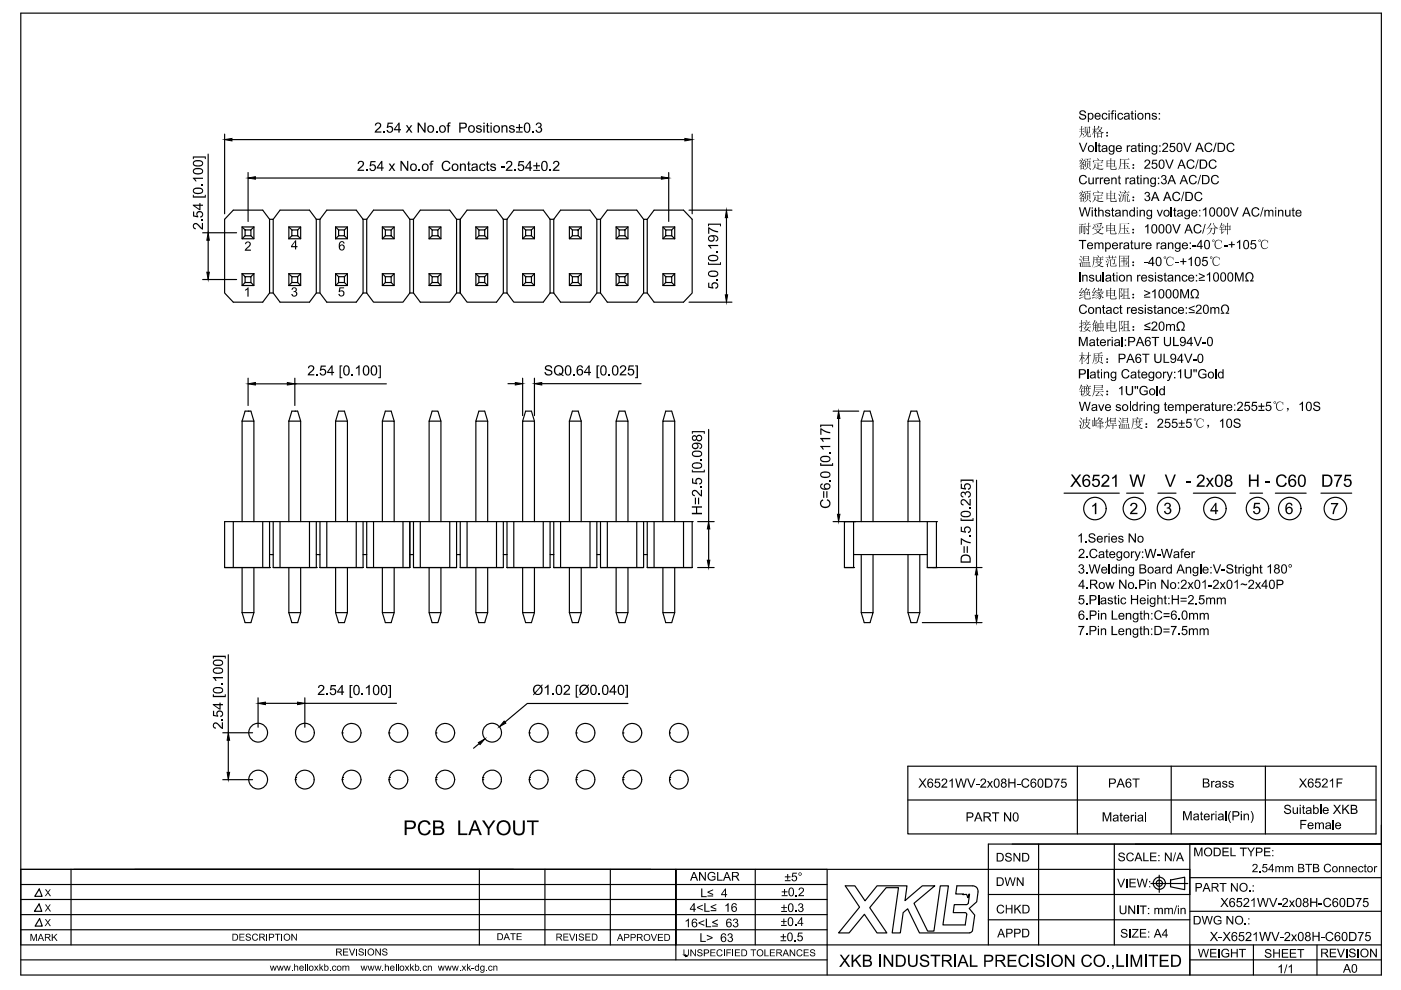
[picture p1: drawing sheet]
<svg xmlns="http://www.w3.org/2000/svg" width="297mm" height="210mm" viewBox="0 0 297 210" stroke-linecap="round" stroke-linejoin="round" font-family="sans-serif">
<defs><g id="words">
<text font-size="4.4" x="85.5" y="177.1">PCB LAYOUT</text>
<g font-size="3.6">
<text x="226.9" y="103.2">X6521 W</text>
<text x="246.9" y="103.2">V - 2x08</text>
<text x="264.5" y="103.2">H - C60</text>
<text x="280.1" y="103.2">D75</text>
<text x="177.9" y="205">XKB INDUSTRIAL PRECISION CO.,LIMITED</text>
</g>
<g font-size="3.4">
<text x="231.2" y="109">1</text>
<text x="239.5" y="109">2</text>
<text x="246.7" y="109">3</text>
<text x="256.5" y="109">4</text>
<text x="265.5" y="109">5</text>
<text x="272.4" y="109">6</text>
<text x="282" y="109">7</text>
</g>
<g font-size="3">
<text x="79.3" y="28.1">2.54 x No.of Positions±0.3</text>
<text x="75.7" y="36.2">2.54 x No.of Contacts -2.54±0.2</text>
<text x="43" y="48.8" transform="rotate(-90 43 48.8)">2.54 [0.100]</text>
<text x="152.3" y="61.3" transform="rotate(-90 152.3 61.3)">5.0 [0.197]</text>
<text x="65.1" y="79.6">2.54 [0.100]</text>
<text x="115.3" y="79.6">SQ0.64 [0.025]</text>
<text x="176" y="107.9" transform="rotate(-90 176 107.9)">C=6.0 [0.117]</text>
<text x="148.8" y="109.3" transform="rotate(-90 148.8 109.3)">H=2.5 [0.098]</text>
<text x="205.8" y="119.6" transform="rotate(-90 205.8 119.6)">D=7.5 [0.235]</text>
<text x="67.3" y="147.4">2.54 [0.100]</text>
<text x="112.9" y="147.3">Ø1.02 [Ø0.040]</text>
<text x="47.3" y="154.7" transform="rotate(-90 47.3 154.7)">2.54 [0.100]</text>
</g>
<g font-size="2.8">
<text x="228.6" y="28.9">规格：</text>
<text x="228.6" y="35.8">额定电压：250V AC/DC</text>
<text x="228.6" y="42.6">额定电流：3A AC/DC</text>
<text x="228.6" y="49.5">耐受电压：1000V AC/分钟</text>
<text x="228.6" y="56.4">温度范围：-40℃-+105℃</text>
<text x="228.6" y="63.3">绝缘电阻：≥1000MΩ</text>
<text x="228.7" y="70.1">接触电阻：≤20mΩ</text>
<text x="228.6" y="76.9">材质：PA6T UL94V-0</text>
<text x="228.7" y="83.8">镀层：1U&quot;Gold</text>
<text x="228.6" y="90.7">波峰焊温度：255±5℃，10S</text>
</g>
<g font-size="2.7">
<text x="228.6" y="25.4">Specifications:</text>
<text x="228.7" y="32.2">Voltage rating:250V AC/DC</text>
<text x="228.6" y="39.1">Current rating:3A AC/DC</text>
<text x="228.7" y="45.9">Withstanding voltage:1000V AC/minute</text>
<text x="51.8" y="53.2">2</text>
<text x="61.7" y="52.9">4</text>
<text x="71.7" y="53.1">6</text>
<text x="228.7" y="52.8">Temperature range:-40℃-+105℃</text>
<text x="228.5" y="59.7">Insulation resistance:≥1000MΩ</text>
<text x="51.7" y="62.9">1</text>
<text x="61.7" y="62.9">3</text>
<text x="71.6" y="62.8">5</text>
<text x="228.6" y="66.5">Contact resistance:≤20mΩ</text>
<text x="228.6" y="73.4">Material:PA6T UL94V-0</text>
<text x="228.6" y="80.2">Plating Category:1U&quot;Gold</text>
<text x="228.7" y="87.1">Wave soldring temperature:255±5℃，10S</text>
<text x="228.4" y="115">1.Series No</text>
<text x="228.6" y="118.3">2.Category:W-Wafer</text>
<text x="228.5" y="121.6">3.Welding Board Angle:V-Stright 180°</text>
<text x="228.6" y="124.8">4.Row No.Pin No:2x01-2x01~2x40P</text>
<text x="228.5" y="128.1">5.Plastic Height:H=2.5mm</text>
<text x="228.5" y="131.4">6.Pin Length:C=6.0mm</text>
<text x="228.5" y="134.7">7.Pin Length:D=7.5mm</text>
<text x="194.7" y="167">X6521WV-2x08H-C60D75</text>
<text x="234.9" y="167">PA6T</text>
<text x="254.8" y="167">Brass</text>
<text x="275.3" y="167">X6521F</text>
<text x="250.6" y="173.9">Material(Pin)</text>
<text x="272.1" y="172.6">Suitable XKB</text>
<text x="204.7" y="174.2">PART N0</text>
<text x="233.6" y="174.2">Material</text>
<text x="275.5" y="175.8">Female</text>
<text x="258.7" y="192.3">X6521WV-2x08H-C60D75</text>
<text x="256.5" y="199.5">X-X6521WV-2x08H-C60D75</text>
</g>
<g font-size="2.6">
<text x="211.1" y="182.7">DSND</text>
<text x="237" y="182.6">SCALE: N/A</text>
<text x="253" y="181.5">MODEL TYPE:</text>
<text x="146.3" y="186.7">ANGLAR</text>
<text x="148.5" y="190.2">L≤ 4</text>
<text x="165.6" y="190">±0.2</text>
<text x="166.3" y="186.8">±5°</text>
<text x="211.1" y="187.9">DWN</text>
<text x="236.9" y="188.1">VIEW:</text>
<text x="253.3" y="189.1">PART NO.:</text>
<text x="145.1" y="196.6">16&lt;L≤ 63</text>
<text x="146.2" y="193.3">4&lt;L≤ 16</text>
<text x="165.5" y="196.3">±0.4</text>
<text x="165.5" y="193.4">±0.3</text>
<text x="211.2" y="193.7">CHKD</text>
<text x="237.2" y="193.8">UNIT: mm/in</text>
<text x="252.9" y="196">DWG NO.:</text>
<text x="148.3" y="199.7">L&gt; 63</text>
<text x="165.4" y="199.6">±0.5</text>
<text x="211.4" y="198.8">APPD</text>
<text x="237.5" y="198.8">SIZE: A4</text>
<text x="254" y="203">WEIGHT</text>
<text x="268" y="203.1">SHEET</text>
<text x="279.9" y="203">REVISION</text>
<text x="270.8" y="206.3">1/1</text>
<text x="284.7" y="206.2">A0</text>
</g>
<text font-size="2.5" x="265.4" y="184.9">2.54mm BTB Connector</text>
<g font-size="2">
<text x="9.5" y="190">X</text>
<text x="9.5" y="193.3">X</text>
<text x="9.5" y="196.4">X</text>
<text x="6.3" y="199.5">MARK</text>
<text x="49.1" y="199.4">DESCRIPTION</text>
<text x="71.1" y="202.6">REVISIONS</text>
<text x="105.3" y="199.3">DATE</text>
<text x="117.8" y="199.4">REVISED</text>
<text x="130.8" y="199.5">APPROVED</text>
<text x="144.7" y="202.7">UNSPECIFIED TOLERANCES</text>
<text x="57.2" y="205.8">www.helloxkb.com</text>
<text x="76.5" y="205.8">www.helloxkb.cn www.xk-dg.cn</text>
</g>
</g></defs>
<!-- layer: 0 -->
<g fill="none" stroke="#000" stroke-width=".25">
<path d="M4.4 2.8h288.5v203.9h-288.5zM44.1 32.7v16.7M47.6 28.4v16.9M49.2 29.6h96M52.6 36.6v10.4M54.2 37.7h86M141.8 36.6v10.4M146.8 28.4v16.9M43 59.3h7.2M43 49.4h7.2M44.1 50.9v6.8M51.3 48.1v2.5h2.5v-2.5"/>
<path d="M51.3 58v2.5h2.5v-2.5M51.3 48.1h2.5M51.3 48.1l.7 .7M51.3 58h2.5M51.3 58l.7 .7M52 48.8h1.2v1.2h-1.2zM52 58.7h1.2v1.2h-1.2zM52 59.9l-.7 .6M52 50l-.7 .6M53.2 50l.6 .6M53.2 59.9l.6 .6M53.8 58l-.6 .7"/>
<path d="M53.8 48.1l-.6 .7M57.2 46.5l-1.5-1.9h-6.2l-1.9 1.9v15.6l1.9 2h6.2l1.5-2M57.2 46.5h.7v15.6M57.2 46.5v15.6M57.9 46.5l1.5-1.9h6.2l1.5 1.9M61.2 48.1h2.5v2.5h-2.5zM61.2 58h2.5v2.5h-2.5M61.2 48.1l.7 .7M61.2 58v2.5M61.2 58l.7 .7M61.9 48.8h1.2v1.2h-1.2zM61.9 58.7h1.2v1.2h-1.2z"/>
<path d="M61.9 59.9l-.7 .6M63.1 59.9l.6 .6M63.7 58l-.6 .7M63.7 48.1l-.6 .7M67.1 46.5h.7M67.1 46.5v15.6M67.8 46.5l1.5-1.9h6.2l1.5 1.9M67.8 46.5v15.6M71.2 48.1h2.5v2.5h-2.5M71.2 58h2.5v2.5h-2.5M71.2 48.1l.6 .7M71.2 48.1v2.5"/>
<path d="M71.2 58v2.5M71.2 58l.6 .7M71.8 48.8h1.2v1.2h-1.2zM71.8 58.7h1.2v1.2h-1.2zM71.8 59.9l-.6 .6M71.8 50l-.6 .6M73 50l.7 .6M73 59.9l.7 .6M73.7 58l-.7 .7M73.7 48.1l-.7 .7M77 46.5h.8M77 46.5v15.6"/>
<path d="M77.8 46.5l1.4-1.9h6.2l1.5 1.9M77.8 46.5v15.6M81.1 48.1h2.5v2.5h-2.5M81.1 58h2.5v2.5h-2.5M81.1 48.1l.6 .7M81.1 48.1v2.5M81.1 58v2.5M81.1 58l.6 .7M81.7 48.8h1.2v1.2h-1.2zM81.7 58.7h1.2v1.2h-1.2zM81.7 59.9l-.6 .6M81.7 50l-.6 .6"/>
<path d="M82.9 50l.7 .6M82.9 59.9l.7 .6M83.6 58l-.7 .7M83.6 48.1l-.7 .7M86.9 46.5h.8M86.9 46.5v15.6M87.7 46.5l1.4-1.9h6.3l1.4 1.9M87.7 46.5v15.6M91 48.1h2.5v2.5h-2.5M91 58h2.5v2.5h-2.5M91 48.1l.6 .7M91 48.1v2.5"/>
<path d="M91 58v2.5M91 58l.6 .7M91.6 48.8h1.3v1.2h-1.3zM91.6 58.7h1.3v1.2h-1.3zM91.6 59.9l-.6 .6M91.6 50l-.6 .6M92.9 50l.6 .6M92.9 59.9l.6 .6M93.5 58l-.6 .7M93.5 48.1l-.6 .7M96.8 46.5h.8M96.8 46.5v15.6"/>
<path d="M97.6 46.5l1.4-1.9h6.3l1.4 1.9M97.6 46.5v15.6M100.9 48.1v2.5h2.5v-2.5M100.9 58v2.5h2.5v-2.5M100.9 48.1h2.5M100.9 48.1l.6 .7M100.9 58l.6 .7M100.9 58h2.5M101.5 48.8h1.3v1.2h-1.3zM101.5 58.7h1.3v1.2h-1.3zM101.5 59.9l-.6 .6M101.5 50l-.6 .6"/>
<path d="M102.8 50l.6 .6M102.8 59.9l.6 .6M103.4 58l-.6 .7M103.4 48.1l-.6 .7M106.7 46.5h.8M106.7 46.5v15.6M107.5 46.5l1.4-1.9h6.3l1.4 1.9M107.5 46.5v15.6M110.8 48.1v2.5h2.5v-2.5M110.8 58v2.5h2.5v-2.5M110.8 48.1h2.5M110.8 48.1l.6 .7"/>
<path d="M110.8 58l.6 .7M110.8 58h2.5M111.4 48.8h1.3v1.2h-1.3zM111.4 58.7h1.3v1.2h-1.3zM111.4 59.9l-.6 .6M111.4 50l-.6 .6M112.7 50l.6 .6M112.7 59.9l.6 .6M113.3 58l-.6 .7M113.3 48.1l-.6 .7M116.6 46.5h.8M116.6 46.5v15.6"/>
<path d="M117.4 46.5l1.5-1.9h6.2l1.4 1.9M117.4 46.5v15.6M120.7 48.1v2.5h2.5v-2.5M120.7 58v2.5h2.5v-2.5M120.7 48.1h2.5M120.7 48.1l.7 .7M120.7 58l.7 .7M120.7 58h2.5M121.4 48.8h1.2v1.2h-1.2zM121.4 58.7h1.2v1.2h-1.2zM121.4 59.9l-.7 .6M121.4 50l-.7 .6"/>
<path d="M122.6 50l.6 .6M122.6 59.9l.6 .6M123.2 58l-.6 .7M123.2 48.1l-.6 .7M126.5 46.5h.8M126.5 46.5v15.6M127.3 46.5l1.5-1.9h6.2l1.5 1.9M127.3 46.5v15.6M130.6 48.1v2.5h2.5v-2.5M130.6 58v2.5h2.5v-2.5M130.6 48.1h2.5M130.6 48.1l.7 .7"/>
<path d="M130.6 58l.7 .7M130.6 58h2.5M131.3 48.8h1.2v1.2h-1.2zM131.3 58.7h1.2v1.2h-1.2zM131.3 50l-.7 .6M131.3 59.9l-.7 .6M132.5 50l.6 .6M132.5 59.9l.6 .6M133.1 48.1l-.6 .7M133.1 58l-.6 .7M137.2 46.5l1.5-1.9h6.2l1.9 1.9v15.6l-1.9 2h-6.2l-1.5-2h-.7l-1.5 2h-6.2l-1.5-2M140.5 48.1l.6 .7"/>
<path d="M140.5 58l.6 .7M141.1 48.8h1.3v1.2h-1.3zM141.1 58.7h1.3v1.2h-1.3zM141.1 50l-.6 .6M141.1 59.9l-.6 .6M142.4 50l.7 .6M142.4 59.9l.7 .6M143.1 48.1h-2.6v2.5h2.6M143.1 58h-2.6v2.5h2.6M143.1 48.1l-.7 .7M143.1 48.1v2.5M143.1 58v2.5"/>
<path d="M143.1 58l-.7 .7M146.1 44.6h9.1M154 46.1v16.4M57.2 62.1h.7l1.5 2h6.2l1.5-2h.7l1.5 2h6.2l1.5-2M77 62.1h.8M77.8 62.1l1.4 2h6.2l1.5-2M86.9 62.1h.8l1.4 2h6.3l1.4-2M96.8 62.1h.8M97.6 62.1l1.4 2h6.3l1.4-2h.8M107.5 62.1l1.4 2h6.3l1.4-2M116.6 62.1h.8M117.4 62.1l1.5 2h6.2l1.4-2h.8"/>
<path d="M136.5 62.1v-15.6h.7v15.6M146.1 64.1h9.1M51.3 89.3h2.5v21.3M51.3 89.3l.7-2.1h1.2l.6 2.1M51.3 89.3v21.3M52.6 80.2v5.8M54.2 81.4h6.7M61.2 89.3h2.5v21.3M61.2 89.3l.7-2.1h1.2l.6 2.1M61.2 89.3v21.3M62.5 80.2v5.8M62.5 81.4h19.4"/>
<path d="M71.2 89.3h2.5v21.3M71.2 89.3l.6-2.1h1.2l.7 2.1M71.2 89.3v21.3M81.1 89.3l.6-2.1h1.2l.7 2.1M91 89.3l.6-2.1h1.3l.6 2.1h-2.5v21.3M93.5 89.3v21.3M100.9 89.3l.6-2.1h1.3l.6 2.1M107.7 81.4h1.6M110.8 89.3l.6-2.1h1.3l.6 2.1M110.8 80.2v7.9M113.3 80.2v7.9M114.9 81.4h21"/>
<path d="M120.7 89.3l.7-2.1h1.2l.6 2.1M120.7 89.3v21.3M120.7 89.3h2.5M123.2 89.3v21.3M130.6 89.3l.7-2.1h1.2l.6 2.1M140.5 89.3l.6-2.1h1.3l.7 2.1M150.2 91.1v19.5M176.6 87.2h5.5M177.8 88.7v20.3M182.6 89.3l.6-2.1h1.3l.6 2.1h-2.5v21.3M185.1 89.3v21.3M192.5 89.3l.6-2.1h1.3l.6 2.1h-2.5v21.3"/>
<path d="M195 89.3v21.3M49.5 110.6v9.7M55.7 110.6v9.7M57.2 110.6v7h.7v2.7h9.2M57.2 117.6v2.7M57.9 110.6v7M59.4 110.6v9.7M65.6 110.6v9.7M67.1 110.6v7h.7v2.7h9.2h-9.2M67.1 117.6v2.7M67.8 110.6v7M69.3 110.6v9.7"/>
<path d="M75.5 110.6v9.7M77 110.6v7h.8v-7M77 117.6v2.7M77.8 117.6v2.7M79.2 110.6v9.7M81.1 110.6v-21.3h2.5v21.3M85.4 110.6v9.7M86.9 110.6v9.7v-2.7h.8v2.7M87.7 110.6v7M89.1 110.6v9.7M95.4 110.6v9.7M96.8 110.6v7"/>
<path d="M97.6 110.6v7M99 110.6v9.7M100.9 110.6v-21.3h2.5v21.3M105.3 110.6v9.7M106.7 110.6v7h.8M106.7 117.6v2.7M107.5 110.6v9.7M108.9 110.6v9.7M110.8 110.6v-21.3h2.5v21.3M115.2 110.6v9.7M116.6 117.6v2.7h-9.1M116.6 110.6v7h.8"/>
<path d="M117.4 110.6v9.7M118.9 110.6v9.7M125.1 110.6v9.7M126.5 110.6v7h.8M126.5 117.6v2.7h-9.1M127.3 110.6v9.7M128.8 110.6v9.7M130.6 110.6v-21.3h2.5v21.3M135 110.6v9.7M136.5 117.6v2.7h-9.2M136.5 110.6v7h.7v-7M137.2 117.6v2.7"/>
<path d="M138.7 110.6v9.7M140.5 110.6v-21.3h2.6v21.3M144.9 110.6v9.7M146.8 110.6h.1M146.8 110.6v9.7h-9.6h9.6M146.8 110.6h-99.2v9.7h9.6M147.9 110.6h3.5M150.2 112.1v6.7M176.6 110.6h4.8M179 110.6h19.5M179 110.6h.1M179 110.6v9.7h2"/>
<path d="M181 117.6h15.6M181 110.6v9.7M182.6 117.6v12.3h2.5l-.6 2.1h-1.3l-.6-2.1M185.1 117.6v12.3M192.5 117.6v12.3h2.5l-.6 2.1h-1.3l-.6-2.1M195 117.6v12.3M196.6 110.6v9.7h1.9M198.5 110.6h.1M198.5 110.6v9.7M207 101.8v18.5M225.6 104.6h11.7M238.9 104.6h3.5"/>
<path d="M245.5 104.6h3.8M253 104.6h9M265 104.6h2.7M270.4 104.6h6.5M280.1 104.6h6.5M47.6 120.3h9.6M48.4 138.8v16.6M51.3 120.3v9.6M51.3 129.9l.7 2.1h1.2l.6-2.1M53.8 120.3v9.6h-2.5M57.2 120.3h.1M61.2 120.3v9.6"/>
<path d="M61.2 129.9l.7 2.1h1.2l.6-2.1M63.7 120.3v9.6h-2.5M67.1 120.3h.1M71.2 120.3v9.6M71.2 129.9l.6 2.1h1.2l.7-2.1M73.7 120.3v9.6h-2.5M77.8 120.3h9.1zM81.1 120.3v9.6h2.5v-9.6M81.1 129.9l.6 2.1h1.2l.7-2.1M87.7 120.3h9.1zM91 120.3v9.6h2.5l-.6 2.1h-1.3l-.6-2.1M93.5 120.3v9.6"/>
<path d="M96.8 120.3v-2.7h.8v2.7M97.6 120.3h9.1zM100.9 120.3v9.6h2.5v-9.6M100.9 129.9l.6 2.1h1.3l.6-2.1M107.5 120.3h.1M110.8 120.3v9.6h2.5v-9.6M110.8 129.9l.6 2.1h1.3l.6-2.1M117.4 120.3h.1M120.7 120.3v9.6M120.7 129.9l.7 2.1h1.2l.6-2.1M120.7 129.9h2.5M123.2 120.3v9.6"/>
<path d="M127.3 120.3h9.2M127.3 120.3h.1M130.6 120.3v9.6h2.5v-9.6M130.6 129.9l.7 2.1h1.2l.6-2.1M140.5 120.3v9.6h2.6v-9.6M140.5 129.9l.6 2.1h1.3l.7-2.1M147.9 120.3h3.5M179 120.3h2M181 120.3h.1M195.5 132h12.7M197.8 120.3h10.4M198.5 120.3h.1"/>
<path d="M207 121.9v8.6M47.2 155.4h6.4M48.4 157v6.8M54.7 148v6.2M56.3 149.1h6.8M64.6 148v6.2M64.6 149.1h19.5M72.6 155.4h.1M82.5 155.4h.1M92.4 155.4h.1M101.6 157.7l-1.2 .9M112.2 155.4h.1"/>
<path d="M122.2 155.4h.1M132.1 155.4h.1M133.1 149.2h-21.3l-4.7 3.9M142 155.4h.1M47.2 165.3h6.4M62.6 165.3h.1M62.7 164.9a1.99 1.99 0 0 1 3.1-1.3 1.99 1.99 0 0 1-.2 3.4 1.99 1.99 0 0 1-2.9-1.6l-.1-.1M62.7 164.9h.1M62.7 164.9l-.1 .4M72.6 165.3h.1M72.6 164.9a1.98 1.98 0 0 1 3.1-1.2 1.98 1.98 0 0 1-.1 3.3 1.98 1.98 0 0 1-3-1.5v-.2M72.6 164.9h.1"/>
<path d="M72.6 164.9v.4M82.5 165.3h.1M82.6 164.9a1.98 1.98 0 0 1 3.1-1.2 1.98 1.98 0 0 1-.2 3.3 1.98 1.98 0 0 1-3-1.5v-.2M82.6 164.9h.1M82.6 164.9l-.1 .4M92.4 165.3h.1M92.5 164.9a1.99 1.99 0 0 1 3.1-1.3 1.99 1.99 0 0 1-.3 3.4 1.99 1.99 0 0 1-2.9-1.7M92.5 164.9h.1M92.5 164.9l-.1 .4M102.3 165.3h.1M102.4 164.9a1.98 1.98 0 0 1 3-1.3 1.98 1.98 0 0 1 0 3.3 1.98 1.98 0 0 1-3-1.2l-.1-.4M102.4 164.9h.1"/>
<path d="M102.4 164.9l-.1 .4M112.2 165.3h.1M112.3 164.9a2 2 0 0 1 3-1.3 2 2 0 0 1 0 3.3 2 2 0 0 1-3-1.2l-.1-.4M112.3 164.9h.1M112.3 164.9l-.1 .4M122.2 165.3h.1M122.2 164.9a1.99 1.99 0 0 1 3.1-1.3 1.99 1.99 0 0 1-.2 3.4 1.99 1.99 0 0 1-2.9-1.7M122.2 164.9h.1M122.2 164.9v.4M132.1 165.3h.1M132.1 164.9a2 2 0 0 1 3.2-1.3 2 2 0 0 1-.3 3.4 2 2 0 0 1-2.9-1.7M132.1 164.9h.1"/>
<path d="M132.1 164.9v.4M142 165.3h.1M142 164.9a1.99 1.99 0 0 1 3.1-1.3 1.99 1.99 0 0 1-.2 3.4 1.99 1.99 0 0 1-2.9-1.7M142 164.9h.1M142 164.9v.4M192.5 162.5h99.2v14.3h-99.2zM192.5 169.6h99.2M214.6 179h78.3M220.2 179v21.3M228.4 162.5v14.3M236.3 179v21.3M248.3 162.5v14.3"/>
<path d="M268.3 162.5v14.3M292.9 174.9v4.1h-52.2M4.4 184.3h247.9M4.4 193.9h171M4.4 197.1h171M4.4 190.7h171M4.4 187.5h171M8.3 191.7l.6 1.5h-1.6zM8.3 188.5l.6 1.5h-1.5zM8.4 194.8l.6 1.6h-1.6zM15.1 184.3v16M101.6 184.3v16"/>
<path d="M115.5 184.3v16M129.4 184.3v16M160.1 184.3v16M175.4 184.3v22.4M204.8 191.8h-2.5l-.2 1.7h2.5l.3 .1 .1 .3-.4 2.2h-4.7l1.2-8.3h-1.7l-1.4 9.6h-1.3l-2.9-5.9 4.4-3.7h-2.7l-3.6 3.2 .4-3.2h-6.4l-2.5 3.2-2.1-3.2h-2.1l3 4.5-4.4 5.5h2.2l3.3-3.9 2.6 3.9h2.1l-3.6-5.4 3.5-4.2h2.6l-1.3 9.6h1.7l.6-4.3 .9-.8 2.5 5.1h10.7M205.3 191.4l-.2 .3-.3 .1M207.4 189.1a1.11 1.11 0 0 0-1.1-1.3h-3.4l-.3 1.7 2.3 .1 .3 .7 .2-.7h.2l-.3 1.8M207.4 189.1l-.3 2.1-1.6 1.4 1.2 1.4-.5 3.2-.1 .3-.5 .3M209.6 189.7h42.7M209.6 195h42.7M244 187.3h7.8M245.8 185.6v3.6"/>
<path d="M248.2 186.6l3-.6v2.6l-3-.6zM252.3 193.2h40.6M252.3 186.1h40.6M4.4 203.5h171M4.4 200.3h288.5M143.3 200.3v-16v19.2M209.6 200.3v-21.3h83.3h-40.6v27.7M252.3 203.5h40.6M265.7 200.3v6.4M279.2 200.3v6.4"/>
<circle cx="232.1" cy="107.8" r="2.38"/>
<circle cx="240.5" cy="107.8" r="2.38"/>
<circle cx="247.7" cy="107.8" r="2.38"/>
<circle cx="257.6" cy="107.8" r="2.38"/>
<circle cx="266.6" cy="107.8" r="2.38"/>
<circle cx="273.5" cy="107.8" r="2.38"/>
<circle cx="283.1" cy="107.8" r="2.38"/>
<circle cx="54.7" cy="155.3" r="1.99"/>
<circle cx="64.6" cy="155.3" r="1.99"/>
<circle cx="74.6" cy="155.4" r="1.99"/>
<circle cx="84.5" cy="155.4" r="1.99"/>
<circle cx="94.4" cy="155.4" r="1.99"/>
<circle cx="104.3" cy="155.3" r="1.99"/>
<circle cx="114.2" cy="155.4" r="2"/>
<circle cx="124.2" cy="155.4" r="1.99"/>
<circle cx="134.1" cy="155.4" r="1.99"/>
<circle cx="143.9" cy="155.4" r="1.99"/>
<circle cx="54.7" cy="165.3" r="1.99"/>
<circle cx="245.8" cy="187.3" r="1.29"/>
<circle cx="245.8" cy="187.3" r=".65"/>
</g>
<g fill="#000" stroke="#000" stroke-width=".21">
<path d="M47.6 29.6l1.6-.2v.5zM52.6 37.7l1.6-.2v.5zM140.2 37.5l1.6 .2-1.6 .3zM145.2 29.4l1.6 .2-1.6 .3zM43.9 57.7h.5l-.3 1.6zM44.1 49.4l.3 1.5h-.5zM154 44.6l.3 1.5h-.5zM153.8 62.5h.5l-.3 1.6zM52.6 81.4l1.6-.3v.5zM60.9 81.1l1.6 .3-1.6 .2zM109.3 81.1l1.5 .3-1.5 .2zM113.3 81.4l1.6-.3v.5z"/>
<path d="M177.8 87.2l.3 1.5h-.5zM150 118.8h.5l-.3 1.5zM150.2 110.6l.3 1.5h-.5zM177.6 109h.5l-.3 1.6zM206.8 130.5h.5l-.3 1.5zM207 120.3l.3 1.6h-.5zM48.4 155.4l.3 1.6h-.5zM54.7 149.1l1.6-.2v.5zM63.1 148.9l1.5 .2-1.5 .3zM101.4 157.4l1.4-.7-1 1.2zM106.9 152.9l.3 .4-1.3 .8zM48.2 163.8h.5l-.3 1.5z"/>
</g>
<!-- layer: Defpointsback -->
<path d="M52.6 87.2h.1M62.5 87.2h.1M62.5 81.4h.1" fill="none" stroke="#000" stroke-width=".21"/>
<use href="#words"/>
</svg>
